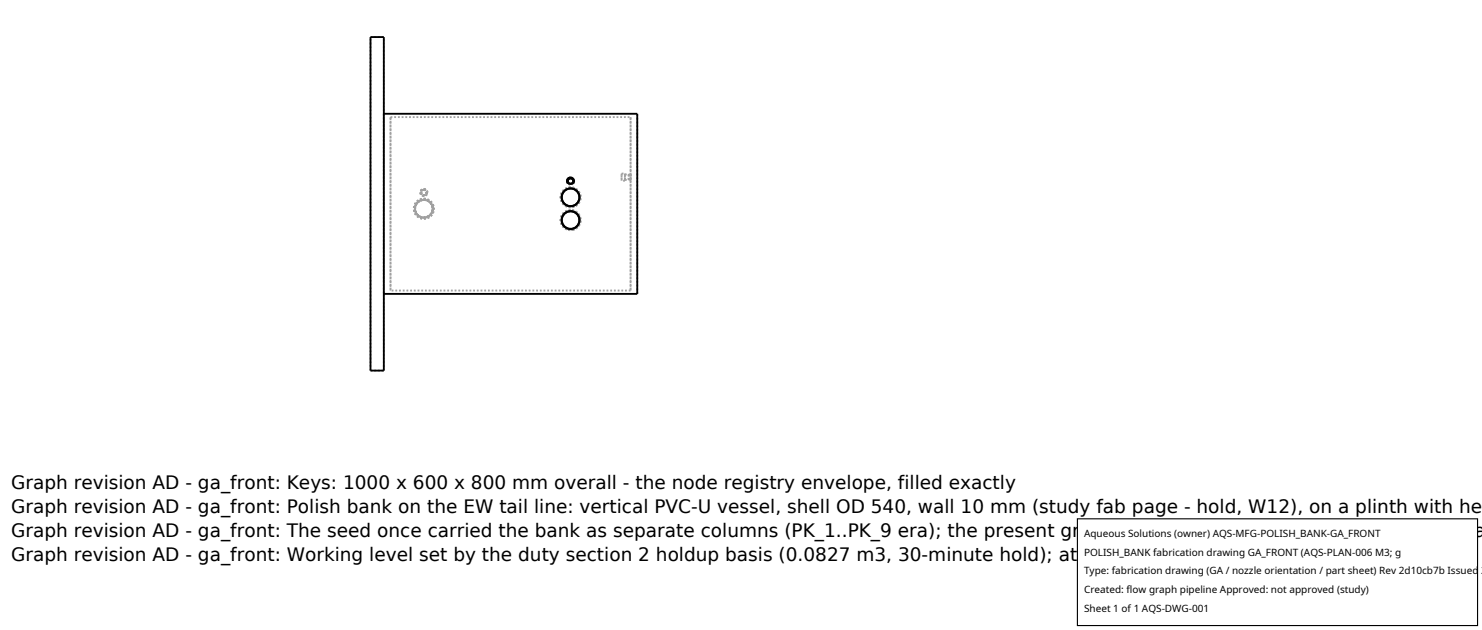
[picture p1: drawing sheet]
<svg xmlns="http://www.w3.org/2000/svg" width="212mm" height="90mm" viewBox="0 0 212 90" stroke-linecap="round" stroke-linejoin="round" font-family="sans-serif">
<defs><g id="words">
<g font-size="2.6">
<text x="1.6" y="69.8">Graph revision AD - ga_front: Keys: 1000 x 600 x 800 mm overall - the node registry envelope, filled exactly</text>
<text x="1.6" y="73.3">Graph revision AD - ga_front: Polish bank on the EW tail line: vertical PVC-U vessel, shell OD 540, wall 10 mm (study fab page - hold, W12), on a plinth with he</text>
<text x="1.6" y="76.7">Graph revision AD - ga_front: The seed once carried the bank as separate columns (PK_1..PK_9 era); the present graph defines one unit - the model covers tha</text>
<text x="1.6" y="80.2">Graph revision AD - ga_front: Working level set by the duty section 2 holdup basis (0.0827 m3, 30-minute hold); atmospheric, duty sections 2, 4 and 6</text>
</g>
<g font-size="1.4">
<text x="154.8" y="76.6">Aqueous Solutions (owner) AQS-MFG-POLISH_BANK-GA_FRONT</text>
<text x="154.8" y="79.3">POLISH_BANK fabrication drawing GA_FRONT (AQS-PLAN-006 M3; g</text>
<text x="154.8" y="82">Type: fabrication drawing (GA / nozzle orientation / part sheet) Rev 2d10cb7b Issued 2</text>
<text x="154.8" y="84.7">Created: flow graph pipeline Approved: not approved (study)</text>
<text x="154.8" y="87.4">Sheet 1 of 1 AQS-DWG-001</text>
</g>
</g></defs>
<g fill="none" stroke="#a0a0a0" stroke-width=".26" stroke-dasharray=".3 .3" stroke-linecap="butt">
<path d="M52.9 5.3h1.9M54.8 16.2v25.8M55.8 16.7h34.3M55.8 16.7v24.8M90.1 16.7v24.8M60.5 28.5l-.4 .1-.4 .3-.3 .4-.1 .5 .1 .5 .3 .4 .4 .3 .5 .1 .5-.2 .4-.2 .2-.4 .1-.5-.1-.5-.3-.4-.4-.3-.5-.1M60.5 27.1l-.3 .1-.1 .3 .2 .3 .2 .1 .3-.1 .1-.3-.1-.3-.3-.1M60.5 28.5l.5 .1 .5 .3 .2 .4 .1 .5-.1 .5-.3 .4-.4 .3-.5 .1-.5-.1-.4-.3-.3-.4v-.5v-.5l.3-.4 .4-.3 .5-.1M60.5 27.1l.3 .1 .1 .3-.1 .3-.3 .1-.3-.1-.1-.3 .1-.3 .3-.1M60.5 28.6l.5 .1 .4 .2 .3 .5 .1 .4-.1 .5-.3 .4-.4 .3-.5 .1-.5-.1-.4-.3-.2-.5-.1-.4 .1-.5 .3-.4 .3-.2 .5-.1M60.5 27.1l.3 .1 .1 .3-.1 .3-.3 .1-.2-.2-.1-.2 .1-.3 .2-.1M60.5 28.5l-.4 .1-.4 .3-.3 .4-.1 .5v.4l.3 .5 .4 .3 .5 .1 .5-.1 .4-.3 .3-.4 .1-.5-.1-.5-.2-.4-.5-.3-.5-.1"/>
<path d="M60.5 27l.4 .1 .1 .4-.1 .3-.4 .2-.3-.2-.2-.3 .2-.4 .3-.1M60.5 27l.4 .1 .1 .4-.1 .3-.4 .2-.3-.1-.2-.4 .2-.4 .3-.1M60.5 28.4l.6 .1 .5 .3 .3 .4 .1 .6-.1 .6-.4 .4-.4 .3-.6 .1-.5-.1-.5-.3-.3-.5-.1-.6 .1-.5 .3-.4 .5-.3 .5-.1M80.2 31.6l.2 .5 .3 .3 .8 .3 .4-.1 .4-.2 .3-.3 .2-.5M80.3 31.6h-.1M80.3 31.6v-.5l.2-.5 .5-.3 .5-.1M80.3 31.6l.1 .5 .3 .3 .7 .3 .5-.1 .4-.2 .3-.3 .1-.5M81.1 32.8h.7M81.2 26.3l.3 .1 .3-.1M81.5 25.3l.3 .1 .2 .3v.2l-.1 .3M81.5 26.9l.5 .1 .4 .3 .2 .4 .2 .4-.1 .5-.3 .4-.4 .3-.5 .1h-.4l-.5-.3-.3-.4-.1-.5 .1-.5 .3-.4 .4-.3 .5-.1M81.5 30.2l.5 .1 .5 .3 .2 .5v.5"/>
<path d="M81.5 25.5l-.2 .1-.2 .2v.2l.2 .2M81.5 25.4l-.3 .2-.1 .2 .1 .3 .3 .2 .3-.1 .1-.3-.1-.3-.3-.2M81.5 26.9l-.5 .1-.4 .2-.3 .5-.1 .4 .1 .5 .3 .5 .4 .3 .5 .1 .5-.1 .4-.3 .3-.4 .1-.5-.1-.5-.3-.4-.4-.3-.5-.1M81.5 30.1l-.5 .1-.4 .3-.3 .4-.1 .5 .1 .5 .3 .4 .4 .3 .5 .1 .4-.1 .5-.2 .3-.5 .1-.5-.1-.5-.3-.4-.4-.3-.5-.1M81.5 25.5l-.3 .1-.1 .2 .1 .3 .3 .1 .2-.1 .2-.2-.1-.3-.3-.1M81.5 26.9l-.5 .1-.4 .3-.3 .4-.1 .5 .1 .4 .3 .4 .4 .3 .5 .1 .4-.1 .5-.2 .2-.4 .1-.5v-.5l-.3-.4-.4-.3-.5-.1M81.5 30.2l-.5 .1-.4 .2-.3 .4-.1 .5 .1 .5 .3 .4 .3 .3 .5 .1 .5-.1 .5-.3 .2-.4 .1-.5-.1-.5-.2-.4-.4-.2-.5-.1M81.5 26.9l.5 .1 .4 .3 .3 .4 .1 .4-.1 .5-.3 .4-.4 .3-.5 .1h-.4l-.5-.3-.3-.4-.1-.5 .1-.5 .3-.4 .4-.3 .5-.1M81.5 30.2h.5l.4 .3 .2 .4 .2 .5-.1 .5-.3 .4-.4 .3-.5 .1-.4-.1-.5-.2-.3-.5-.1-.4 .1-.5 .3-.4 .4-.3 .5-.1M81.5 30l-.5 .1-.4 .2-.4 .5-.1 .5v.5l.2 .4 .4 .4 .4 .2M81.5 30l-.6 .1-.4 .3-.3 .4-.1 .6 .1 .5 .3 .5 .4 .3 .6 .2 .5-.1 .5-.3 .3-.5 .1-.5-.1-.6-.3-.5-.5-.3-.5-.1M81.5 26.7l-.5 .1-.5 .3-.3 .5-.1 .5 .1 .6 .3 .5 .4 .3 .5 .1 .6-.1 .5-.3 .3-.4 .1-.6-.1-.6-.3-.4-.5-.4-.5-.1"/>
<path d="M81.6 26.2h-.3M81.6 26.2l.2-.2 .1-.2-.2-.2-.2-.1M81.7 26.2h-.1M81.8 26.3h-.6M81.8 32.8h-.7M81.8 32.8l.5-.2 .4-.4 .2-.4v-.5l-.1-.5-.4-.5-.4-.2-.5-.1M82.8 31.6l-.2 .4-.3 .4-.4 .2-.4 .1-.5-.1-.3-.2-.3-.3-.2-.5M82.8 31.6h-.1M88.8 24.8h.5M88.8 24.8v1M88.8 25.8v-1M89.3 24.9v.8"/>
<path d="M89.3 25.7v-.8M89.3 24.9h.5M89.3 24.8v1M89.3 25.8v-1M89.3 25.7h.5M89.3 25.8h-.5M89.8 24.9h.3M89.8 24.9v.8M89.8 25.7v-.8M89.8 25.7h.3M90.1 24.9v.8M90.1 25.7v-.8"/>
<path d="M52.9 52.9h1.9M52.9 52.9v-47.6M54.8 52.9v-47.6M54.8 42v-25.8M55.8 41.5v-24.8M90.1 41.5v-24.8M90.1 41.5h-34.3M91 42v-25.8"/>
</g>
<g fill="none" stroke="#000" stroke-width=".26">
<path d="M52.9 5.3h1.9v47.6h-1.9zM54.8 16.2h36.2v25.8h-36.2M81.1 26.2l-.1-.3v-.2l.2-.2 .3-.2 .3 .1 .2 .3-.1 .4-.2 .1M81.1 26.2h.2M81.5 25.3l-.3 .1-.2 .3v.2l.1 .3"/>
<circle cx="81.5" cy="28.2" r="1.29"/>
<circle cx="81.5" cy="25.9" r=".38"/>
<circle cx="81.5" cy="31.4" r="1.25"/>
<circle cx="81.5" cy="25.9" r=".41"/>
<circle cx="81.5" cy="31.4" r="1.29"/>
<circle cx="81.5" cy="28.2" r="1.25"/>
</g>
<path d="M153.9 74.1h57.1v15.2h-57.1z" fill="#fff" stroke="#000" stroke-width=".16"/>
<use href="#words"/>
</svg>
